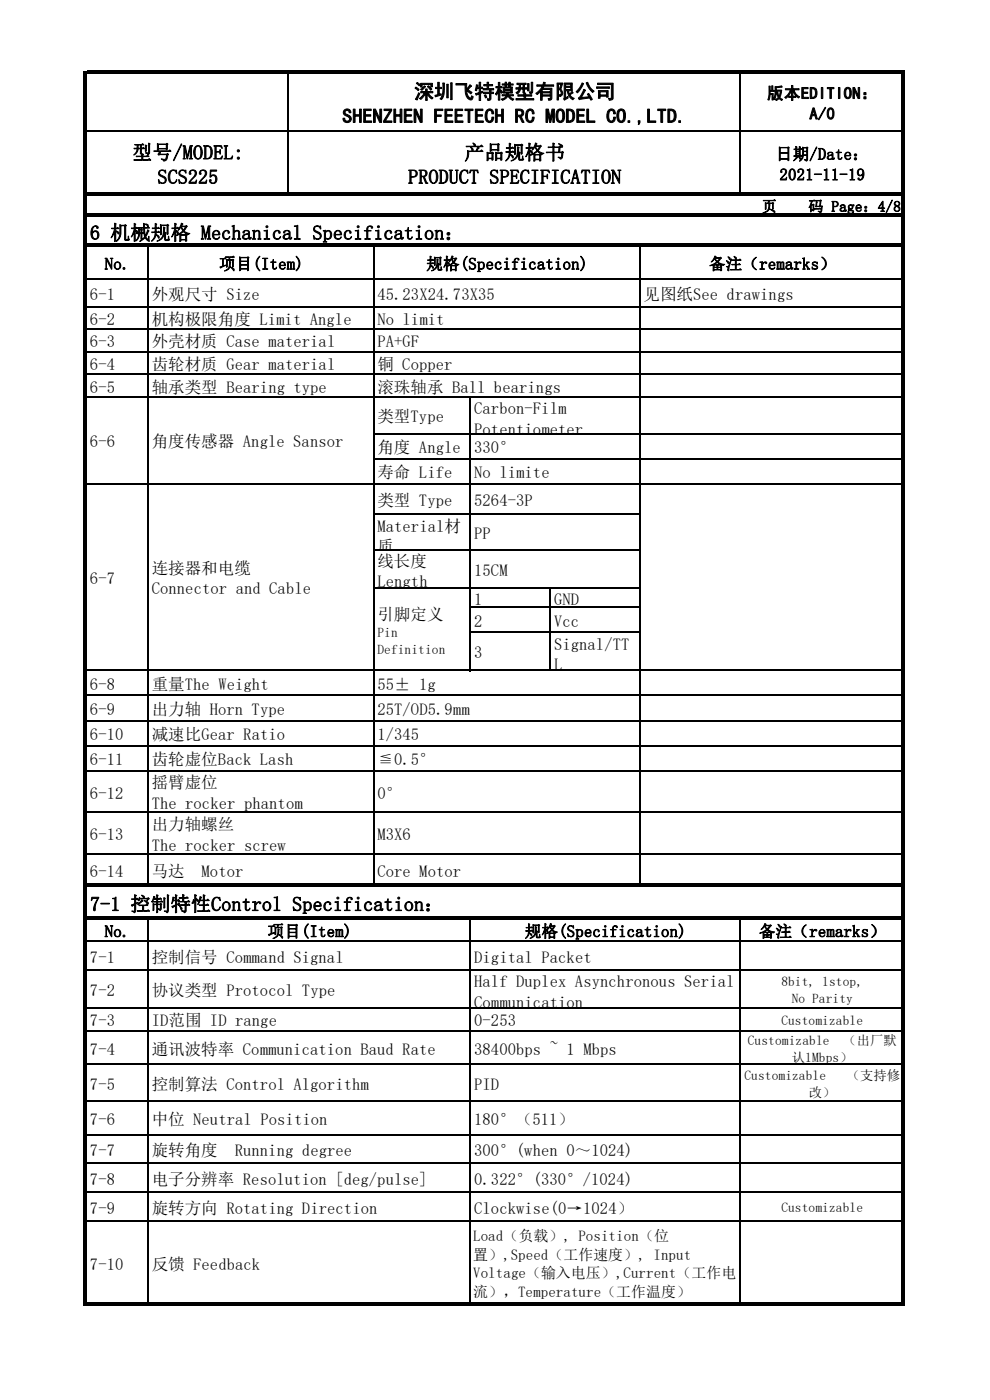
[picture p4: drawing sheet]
<svg xmlns="http://www.w3.org/2000/svg" width="210mm" height="297mm" viewBox="0 0 210 297" stroke-linecap="round" stroke-linejoin="round" font-family="sans-serif">
<defs><g id="words">
<g font-size="4.2">
<text x="87.8" y="20.9">深圳飞特模型有限公司</text>
<text x="72.6" y="26.1">SHENZHEN FEETECH RC MODEL CO.,LTD.</text>
<text x="28.1" y="33.8">型号/MODEL:</text>
<text x="98.5" y="33.8">产品规格书</text>
<text x="33.4" y="39">SCS225</text>
<text x="86.6" y="39">PRODUCT SPECIFICATION</text>
<text x="19.1" y="50.8">6 机械规格 Mechanical Specification：</text>
<text x="19.1" y="193.2">7-1 控制特性Control Specification：</text>
</g>
<g font-size="3.5">
<text x="162.7" y="21">版本EDITION：</text>
<text x="171.7" y="25.3">A/0</text>
<text x="164.6" y="33.9">日期/Date：</text>
<text x="165.3" y="38.2">2021-11-19</text>
<text x="22.2" y="57.2">No.</text>
<text x="46.4" y="57.2">项目(Item)</text>
<text x="90.4" y="57.2">规格(Specification)</text>
<text x="150.4" y="57.2">备注（remarks）</text>
<text x="19.1" y="63.6">6-1</text>
<text x="32.2" y="63.6">外观尺寸 Size</text>
<text x="80" y="63.6">45.23X24.73X35</text>
<text x="136.5" y="63.6">见图纸See drawings</text>
<text x="19.1" y="68.9">6-2</text>
<text x="32.2" y="68.9">机构极限角度 Limit Angle</text>
<text x="80" y="68.9">No limit</text>
<text x="19.1" y="73.7">6-3</text>
<text x="32.2" y="73.7">外壳材质 Case material</text>
<text x="80" y="73.7">PA+GF</text>
<text x="19.1" y="78.5">6-4</text>
<text x="19.1" y="83.3">6-5</text>
<text x="32.2" y="78.5">齿轮材质 Gear material</text>
<text x="32.2" y="83.3">轴承类型 Bearing type</text>
<text x="80" y="78.5">铜 Copper</text>
<text x="80" y="83.3">滚珠轴承 Ball bearings</text>
<text x="80" y="89.6">类型Type</text>
<text x="100.6" y="87.8">Carbon-Film</text>
<text x="19.1" y="94.9">6-6</text>
<text x="32.2" y="94.9">角度传感器 Angle Sansor</text>
<text x="100.6" y="92.2">Potentiometer</text>
<text x="80" y="96.1">角度 Angle</text>
<text x="80" y="101.5">寿命 Life</text>
<text x="100.6" y="96.1">330°</text>
<text x="100.6" y="101.5">No limite</text>
<text x="80" y="107.4">类型 Type</text>
<text x="100.6" y="107.4">5264-3P</text>
<text x="80" y="112.8">Material材</text>
<text x="80" y="117.2">质</text>
<text x="100.6" y="114.4">PP</text>
<text x="19.1" y="123.9">6-7</text>
<text x="32.2" y="121.7">连接器和电缆</text>
<text x="80" y="120.2">线长度</text>
<text x="80" y="124.6">Length</text>
<text x="100.6" y="122.2">15CM</text>
<text x="32.2" y="126.1">Connector and Cable</text>
<text x="80" y="131.5">引脚定义</text>
<text x="100.6" y="128.3">1</text>
<text x="117.5" y="128.3">GND</text>
<text x="100.6" y="133">2</text>
<text x="117.5" y="133">Vcc</text>
<text x="117.5" y="137.8">Signal/TT</text>
<text x="100.6" y="139.7">3</text>
<text x="117.5" y="142.2">L</text>
<text x="19.1" y="146.4">6-8</text>
<text x="32.2" y="146.4">重量The Weight</text>
<text x="80" y="146.4">55± 1g</text>
<text x="19.1" y="151.7">6-9</text>
<text x="32.2" y="151.7">出力轴 Horn Type</text>
<text x="80" y="151.7">25T/OD5.9mm</text>
<text x="19.1" y="157">6-10</text>
<text x="32.2" y="157">减速比Gear Ratio</text>
<text x="80" y="157">1/345</text>
<text x="19.1" y="162.4">6-11</text>
<text x="32.2" y="162.4">齿轮虚位Back Lash</text>
<text x="32.2" y="167.2">摇臂虚位</text>
<text x="80" y="162.4">≦0.5°</text>
<text x="19.1" y="169.4">6-12</text>
<text x="32.2" y="171.6">The rocker phantom</text>
<text x="80" y="169.4">0°</text>
<text x="19.1" y="178.2">6-13</text>
<text x="32.2" y="176.1">出力轴螺丝</text>
<text x="80" y="178.2">M3X6</text>
<text x="32.2" y="180.4">The rocker screw</text>
<text x="19.1" y="186.1">6-14</text>
<text x="32.2" y="186.1">马达</text>
<text x="42.8" y="186.1">Motor</text>
<text x="80" y="186.1">Core Motor</text>
<text x="22.2" y="198.8">No.</text>
<text x="56.7" y="198.8">项目(Item)</text>
<text x="111.3" y="198.8">规格(Specification)</text>
<text x="161" y="198.8">备注（remarks）</text>
<text x="19.1" y="204.2">7-1</text>
<text x="32.2" y="204.2">控制信号 Command Signal</text>
<text x="100.6" y="204.2">Digital Packet</text>
<text x="100.6" y="209.4">Half Duplex Asynchronous Serial</text>
<text x="19.1" y="211.3">7-2</text>
<text x="32.2" y="211.3">协议类型 Protocol Type</text>
<text x="100.6" y="213.8">Communication</text>
<text x="19.1" y="217.7">7-3</text>
<text x="32.2" y="217.7">ID范围 ID range</text>
<text x="100.6" y="217.7">0-253</text>
<text x="19.1" y="223.7">7-4</text>
<text x="32.2" y="223.7">通讯波特率 Communication Baud Rate</text>
<text x="100.6" y="223.7">38400bps ~ 1 Mbps</text>
<text x="19.1" y="231.2">7-5</text>
<text x="32.2" y="231.2">控制算法 Control Algorithm</text>
<text x="100.6" y="231.2">PID</text>
<text x="19.1" y="238.7">7-6</text>
<text x="32.2" y="238.7">中位 Neutral Position</text>
<text x="100.6" y="238.7">180°（511）</text>
<text x="19.1" y="245.3">7-7</text>
<text x="32.2" y="245.3">旋转角度</text>
<text x="49.8" y="245.3">Running degree</text>
<text x="100.6" y="245.3">300°(when 0～1024)</text>
<text x="19.1" y="251.4">7-8</text>
<text x="32.2" y="251.4">电子分辨率 Resolution [deg/pulse]</text>
<text x="100.6" y="251.4">0.322°(330°/1024)</text>
<text x="19.1" y="257.4">7-9</text>
<text x="32.2" y="257.4">旋转方向 Rotating Direction</text>
<text x="100.6" y="257.4">Clockwise(0→1024）</text>
<text x="19.1" y="269.4">7-10</text>
<text x="32.2" y="269.4">反馈 Feedback</text>
</g>
<g font-size="3.2">
<text x="161.6" y="44.9">页</text>
<text x="171.5" y="44.9">码 Page：4/8</text>
<text x="100.4" y="263.2">Load（负载）, Position（位</text>
<text x="100.4" y="267.2">置）,Speed（工作速度）, Input</text>
<text x="100.4" y="271.2">Voltage（输入电压）,Current（工作电</text>
<text x="100.4" y="275.2">流），Temperature（工作温度）</text>
</g>
<g font-size="2.8">
<text x="80" y="135.1">Pin</text>
<text x="80" y="138.7">Definition</text>
<text x="165.7" y="209.2">8bit, 1stop,</text>
<text x="167.9" y="212.7">No Parity</text>
<text x="158.6" y="221.7">Customizable</text>
<text x="165.7" y="217.5">Customizable</text>
<text x="178.9" y="221.7">（出厂默</text>
<text x="168" y="225.3">认1Mbps）</text>
<text x="157.9" y="229.2">Customizable</text>
<text x="171.6" y="232.7">改）</text>
<text x="179.6" y="229.2">（支持修</text>
<text x="165.7" y="257.2">Customizable</text>
</g>
</g></defs>
<g fill="#000">
<path d="M17.8 15h.7v25.9h-.7z" fill-rule="evenodd"/>
<path d="M18.5 15h173.4v.7h-173.4z" fill-rule="evenodd"/>
<path d="M191.2 15.4h.7v25.5h-.7z" fill-rule="evenodd"/>
<path d="M17.8 40.9h.7v4.4h-.7z" fill-rule="evenodd"/>
<path d="M17.8 45.3h.7v6.4h-.7z" fill-rule="evenodd"/>
<path d="M17.8 51.7h.7v135.8h-.7z" fill-rule="evenodd"/>
<path d="M18.5 40.9h173.4v.6h-173.4z" fill-rule="evenodd"/>
<path d="M18.5 45.3h173.4v.6h-173.4z" fill-rule="evenodd"/>
<path d="M18.5 51.7h173.4v.7h-173.4z" fill-rule="evenodd"/>
<path d="M191.2 41.2h.7v4.1h-.7z" fill-rule="evenodd"/>
<path d="M191.2 45.6h.7v6.1h-.7z" fill-rule="evenodd"/>
<path d="M191.2 52.1h.7v135.4h-.7z" fill-rule="evenodd"/>
<path d="M17.8 187.5h.7v6.9h-.7z" fill-rule="evenodd"/>
<path d="M17.8 194.4h.7v82.5h-.7z" fill-rule="evenodd"/>
<path d="M18.5 187.5h173.4v.7h-173.4z" fill-rule="evenodd"/>
<path d="M18.5 194.4h173.4v.6h-173.4z" fill-rule="evenodd"/>
<path d="M191.2 187.8h.7v6.6h-.7z" fill-rule="evenodd"/>
<path d="M191.2 194.7h.7v82.2h-.7z" fill-rule="evenodd"/>
<path d="M18.5 276.3h172.7v.6h-172.7z" fill-rule="evenodd"/>
</g>
<g fill="none" stroke="#000" stroke-width=".34">
<path d="M61.2 15.7v25.2M156.9 15.7v25.2M18.5 27.8h172.7M18.5 59.1h172.7M31.4 52.4v135.1M79.2 52.4v135.1M135.7 52.4v135.1M18.5 65h172.7M18.5 69.8h172.7M18.5 74.6h172.7M18.5 79.4h172.7M18.5 84.2h172.7"/>
<path d="M79.1 92h112.1M79.1 97.3h112.1M99.8 84v58.4M18.5 102.7h172.7M79.1 109.1h56.7M79.1 116.6h56.7M79.1 124.8h56.7M99.6 128.8h36.2M99.6 134.2h36.2M116.7 124.6v17.8M18.5 142.2h172.7M18.5 147.5h172.7"/>
<path d="M18.5 152.9h172.7M18.5 158.2h172.7M18.5 163.5h172.7M18.5 172.3h172.7M18.5 181.1h172.7M18.5 199.6h172.7M31.4 195v81.3M99.8 195v81.3M156.9 195v81.3M18.5 205.7h172.7M18.5 213.8h172.7M18.5 218.7h172.7"/>
<path d="M18.5 225.8h172.7M18.5 233.6h172.7M18.5 240.7h172.7M18.5 246.8h172.7M18.5 252.9h172.7M18.5 259h172.7"/>
</g>
<use href="#words"/>
</svg>
